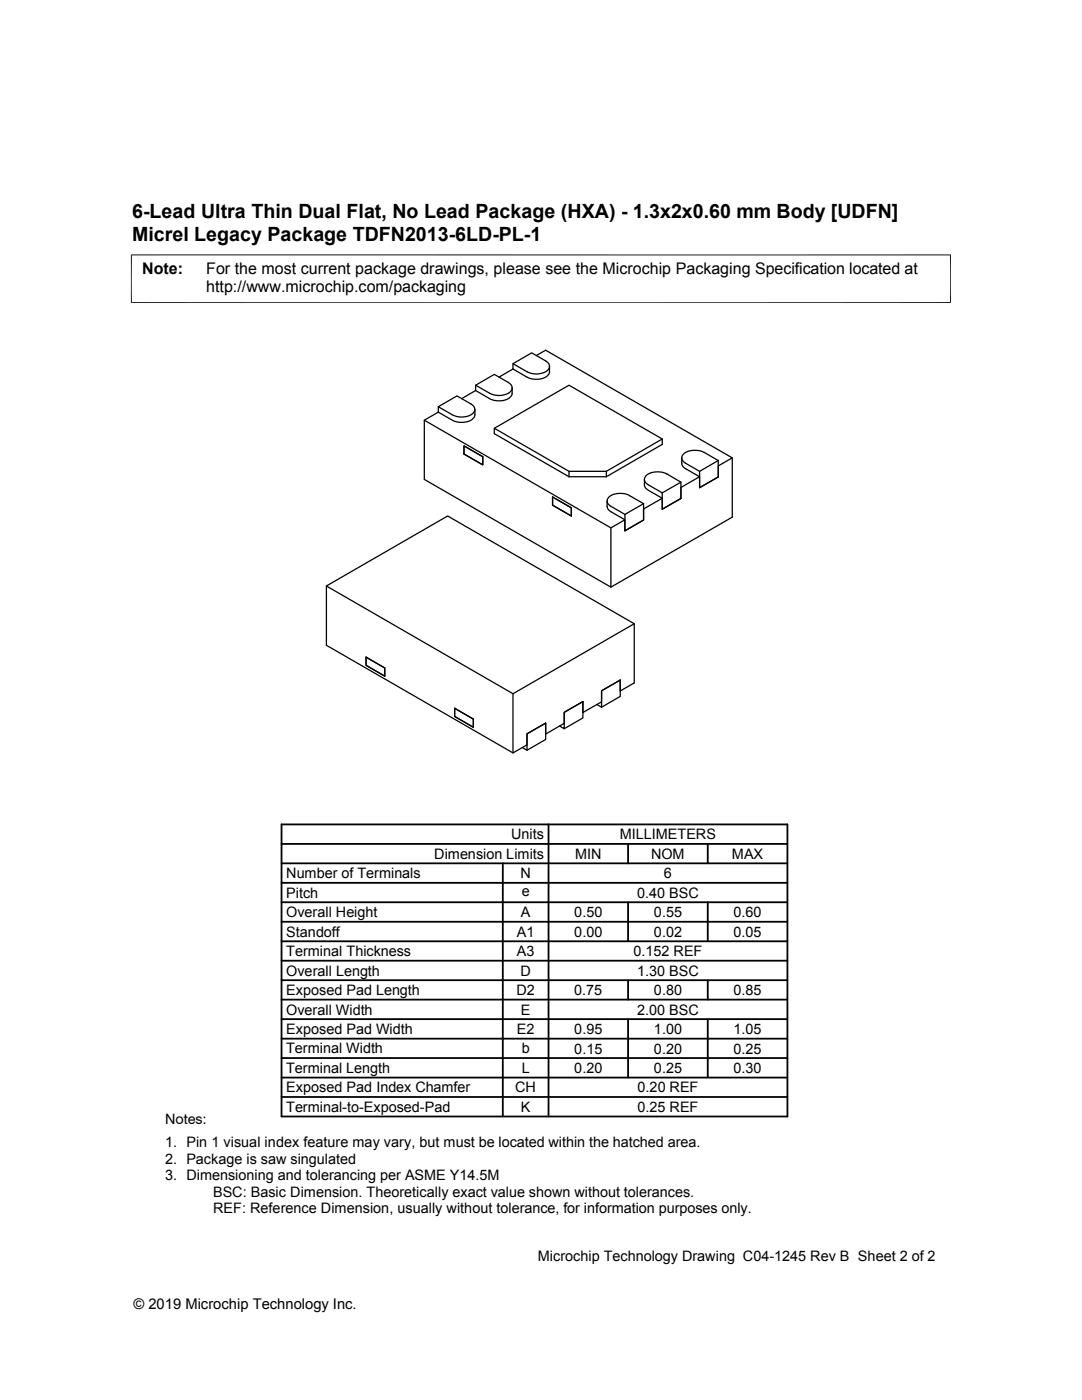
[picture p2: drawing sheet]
<svg xmlns="http://www.w3.org/2000/svg" width="216mm" height="279mm" viewBox="0 0 216 279" stroke-linecap="round" stroke-linejoin="round" font-family="sans-serif">
<defs><g id="words">
<g font-size="3.9">
<text x="26.4" y="43.5">6-Lead Ultra Thin Dual Flat, No Lead Package (HXA) - 1.3x2x0.60 mm Body [UDFN]</text>
<text x="26.4" y="48">Micrel Legacy Package TDFN2013-6LD-PL-1</text>
</g>
<g font-size="3.2">
<text x="28.4" y="54.6">Note:</text>
<text x="41.1" y="58.3">http://www.microchip.com/packaging</text>
<text x="41.1" y="54.6">For the most current package drawings, please see the Microchip Packaging Specification located at</text>
</g>
<g font-size="2.9">
<text x="102" y="167.5">Units</text>
<text x="123.7" y="167.5">MILLIMETERS</text>
<text x="86.7" y="171.4">Dimension Limits</text>
<text x="114.8" y="171.4">MIN</text>
<text x="129.9" y="171.4">NOM</text>
<text x="146" y="171.4">MAX</text>
<text x="57.1" y="175.3">Number of Terminals</text>
<text x="57.1" y="179.2">Pitch</text>
<text x="103.8" y="175.3">N</text>
<text x="104.1" y="178.9">e</text>
<text x="127.1" y="179.2">0.40 BSC</text>
<text x="132.5" y="175.3">6</text>
<text x="57.1" y="183">Overall Height</text>
<text x="103.9" y="183">A</text>
<text x="114.6" y="183">0.50</text>
<text x="130.5" y="183">0.55</text>
<text x="146.4" y="183">0.60</text>
<text x="57.1" y="190.8">Terminal Thickness</text>
<text x="57.1" y="186.9">Standoff</text>
<text x="103.1" y="186.9">A1</text>
<text x="103.1" y="190.8">A3</text>
<text x="114.6" y="186.9">0.00</text>
<text x="126.4" y="190.8">0.152 REF</text>
<text x="130.5" y="186.9">0.02</text>
<text x="146.4" y="186.9">0.05</text>
<text x="57.1" y="194.7">Overall Length</text>
<text x="103.8" y="194.7">D</text>
<text x="127.1" y="194.7">1.30 BSC</text>
<text x="57.1" y="202.5">Overall Width</text>
<text x="57.1" y="198.6">Exposed Pad Length</text>
<text x="103.1" y="198.6">D2</text>
<text x="103.9" y="202.5">E</text>
<text x="114.6" y="198.6">0.75</text>
<text x="127.1" y="202.5">2.00 BSC</text>
<text x="130.5" y="198.6">0.80</text>
<text x="146.4" y="198.6">0.85</text>
<text x="57.1" y="206.4">Exposed Pad Width</text>
<text x="103.1" y="206.4">E2</text>
<text x="114.6" y="206.4">0.95</text>
<text x="130.5" y="206.4">1.00</text>
<text x="146.4" y="206.4">1.05</text>
<text x="57.1" y="210.2">Terminal Width</text>
<text x="57.1" y="214.1">Terminal Length</text>
<text x="104.1" y="210.2">b</text>
<text x="104.1" y="214.1">L</text>
<text x="114.6" y="214.1">0.20</text>
<text x="114.6" y="210.2">0.15</text>
<text x="130.5" y="210.2">0.20</text>
<text x="130.5" y="214.1">0.25</text>
<text x="146.4" y="214.1">0.30</text>
<text x="146.4" y="210.2">0.25</text>
<text x="57.1" y="221.9">Terminal-to-Exposed-Pad</text>
<text x="57.1" y="218">Exposed Pad Index Chamfer</text>
<text x="102.8" y="218">CH</text>
<text x="103.9" y="221.9">K</text>
<text x="127.2" y="218">0.20 REF</text>
<text x="127.2" y="221.9">0.25 REF</text>
<text x="32.9" y="224.3">Notes:</text>
<text x="32.9" y="228.9">1. Pin 1 visual index feature may vary, but must be located within the hatched area.</text>
<text x="32.9" y="232.2">2. Package is saw singulated</text>
<text x="32.9" y="235.5">3. Dimensioning and tolerancing per ASME Y14.5M</text>
<text x="42.5" y="238.8">BSC: Basic Dimension. Theoretically exact value shown without tolerances.</text>
<text x="42.5" y="242.2">REF: Reference Dimension, usually without tolerance, for information purposes only.</text>
<text x="107.3" y="251.7">Microchip Technology Drawing C04-1245 Rev B Sheet 2 of 2</text>
<text x="26.6" y="261.3">© 2019 Microchip Technology Inc.</text>
</g>
</g></defs>
<g fill="none" stroke="#000" stroke-width=".25">
<path d="M94.9 76.9l2.8 1.6a3.8 3.8 0 0 0 4.3-.5 1.11 1.11 0 0 0-.6-1.7l-2.8-1.6-3.7 2.2v1M94.9 77.9l-2.8 1.7M102.2 77.4v1.1a2.34 2.34 0 0 1-2.7 1.5l-1.8-.4-2.8-1.7M102.4 73.6l-2.8 1.7M102.4 72.6l2.8 1.6a3.8 3.8 0 0 0 4.2-.5 1.11 1.11 0 0 0-.5-1.7l-2.8-1.6-3.7 2.2v1M107 71l1.9-1.1 37.2 21.5-2.8 1.6v2.2M109.6 73.1v1.1a2.45 2.45 0 0 1-2.9 1.5l-1.5-.4-2.8-1.7M84.7 83.9l37.2 21.4 2.8-1.6M87.5 81.2l2.8 1.6a3.7 3.7 0 0 0 4.2-.5 1.12 1.12 0 0 0-.5-1.7l-2.8-1.6-3.7 2.2v1.1M87.5 82.3l-2.8 1.6v11.8l37.2 21.5 24.2-14v-11.8M92.6 89l3.7 2.1v1.7l-3.7-2.2zM94.8 81.7v1.1a2.36 2.36 0 0 1-2.8 1.5l-1.2-.2-3.3-1.8"/>
<path d="M98.6 85.5l14.9 8.6M110.3 99.2l3.7 2.1v1.7l-3.7-2.2zM113.5 95.1v-1h7.5v1M113.5 95.1h7.5M121 94.1l11.1-6.5v1.1l-11.1 6.4M121.1 100a2 2 0 0 0 .3 1.7l3.3 2v2.2l3.7-2.1M128.6 95.7a1.94 1.94 0 0 0 .3 1.8l3.2 1.9v2.2l3.8-2.1M132.1 98.4l-2.8-1.6a1.14 1.14 0 0 1-.7-1.1 1.14 1.14 0 0 1 .7-1.1 4.3 4.3 0 0 1 3.8 0l2.8 1.6v3.3M132.1 99.4l-3.7 2.2v2.2M132.1 87.6l-18.6-10.7-14.9 8.6v1.1l14.9 8.5M135.9 96.2l-3.8 2.2v3.2l3.8-2.1M136 91.4l.1 1.3 .2 .4 3.3 2v2.2l3.7-2.1"/>
<path d="M139.6 95.1l-3.7 2.2v2.2M139.6 94.1l-2.8-1.6a1.14 1.14 0 0 1-.8-1.1 1.14 1.14 0 0 1 .8-1.1 4.3 4.3 0 0 1 3.7 0l2.8 1.6v3.3M143.3 91.9l-3.7 2.2v3.2l3.7-2.1M65.1 116.9l37.3 21.6 24.2-14M121.9 105.3v11.9M124.7 102.7l-2.8-1.7a1.13 1.13 0 0 1-.8-1 1.13 1.13 0 0 1 .8-1.1 4.1 4.1 0 0 1 3.7 0l2.8 1.6v3.3M128.4 100.5l-3.7 2.2v3.2l3.7-2.1M73 131.1v1.7l3.8 2.1M73 131.1l3.8 2.2v1.6M102.4 138.5v11.8M123.8 135.7v3.3l-3.8 2.1M123.8 135.7l-3.8 2.2v3.2l-.9-.5"/>
<path d="M123.8 135.7l-3.8 2.2v2.2l-3.7 2.1v-2.2M126.6 124.5l-37.3-21.5-24.2 13.9v11.9l37.3 21.5 2.8-1.6v-2.2l3.7-2.2M126.6 124.5v11.8l-2.8 1.6v-2.2M90.7 141.4l3.7 2.1v1.6l-3.7-2.1zM108.9 144.3v3.3l-3.7 2.1M108.9 144.3l-3.7 2.2v3.2l-1-.5M116.3 140l-3.7 2.2v2.2l-3.7 2.1v-2.2M116.3 140v3.3l-3.7 2.1M116.3 140l-3.7 2.2v3.2l-.9-.5"/>
</g>
<path d="M26.1 50.9h163.7M26.2 50.8v9.7M189.7 50.8v9.7M26.1 60.4h163.7" fill="none" stroke="#000" stroke-width=".2"/>
<g fill="none" stroke="#000" stroke-width=".36">
<path d="M56.2 176.2h100.9M56.2 172.3h100.9M56.2 168.4h100.9M56.2 164.5h100.9v58.3h-100.9zM100.3 172.3v50.5M109.5 164.5v58.3M125.3 168.4v3.9M141.2 168.4v3.9M56.2 184h100.9M56.2 180.1h100.9M56.2 195.6h100.9M56.2 191.7h100.9"/>
<path d="M56.2 187.9h100.9M56.2 199.5h100.9M125.3 180.1v7.8M125.3 195.6v3.9M141.2 180.1v7.8M141.2 195.6v3.9M56.2 211.2h100.9M56.2 203.4h100.9M56.2 207.3h100.9M56.2 215.1h100.9M56.2 218.9h100.9M125.3 203.4v11.7"/>
<path d="M141.2 203.4v11.7"/>
</g>
<use href="#words"/>
</svg>
